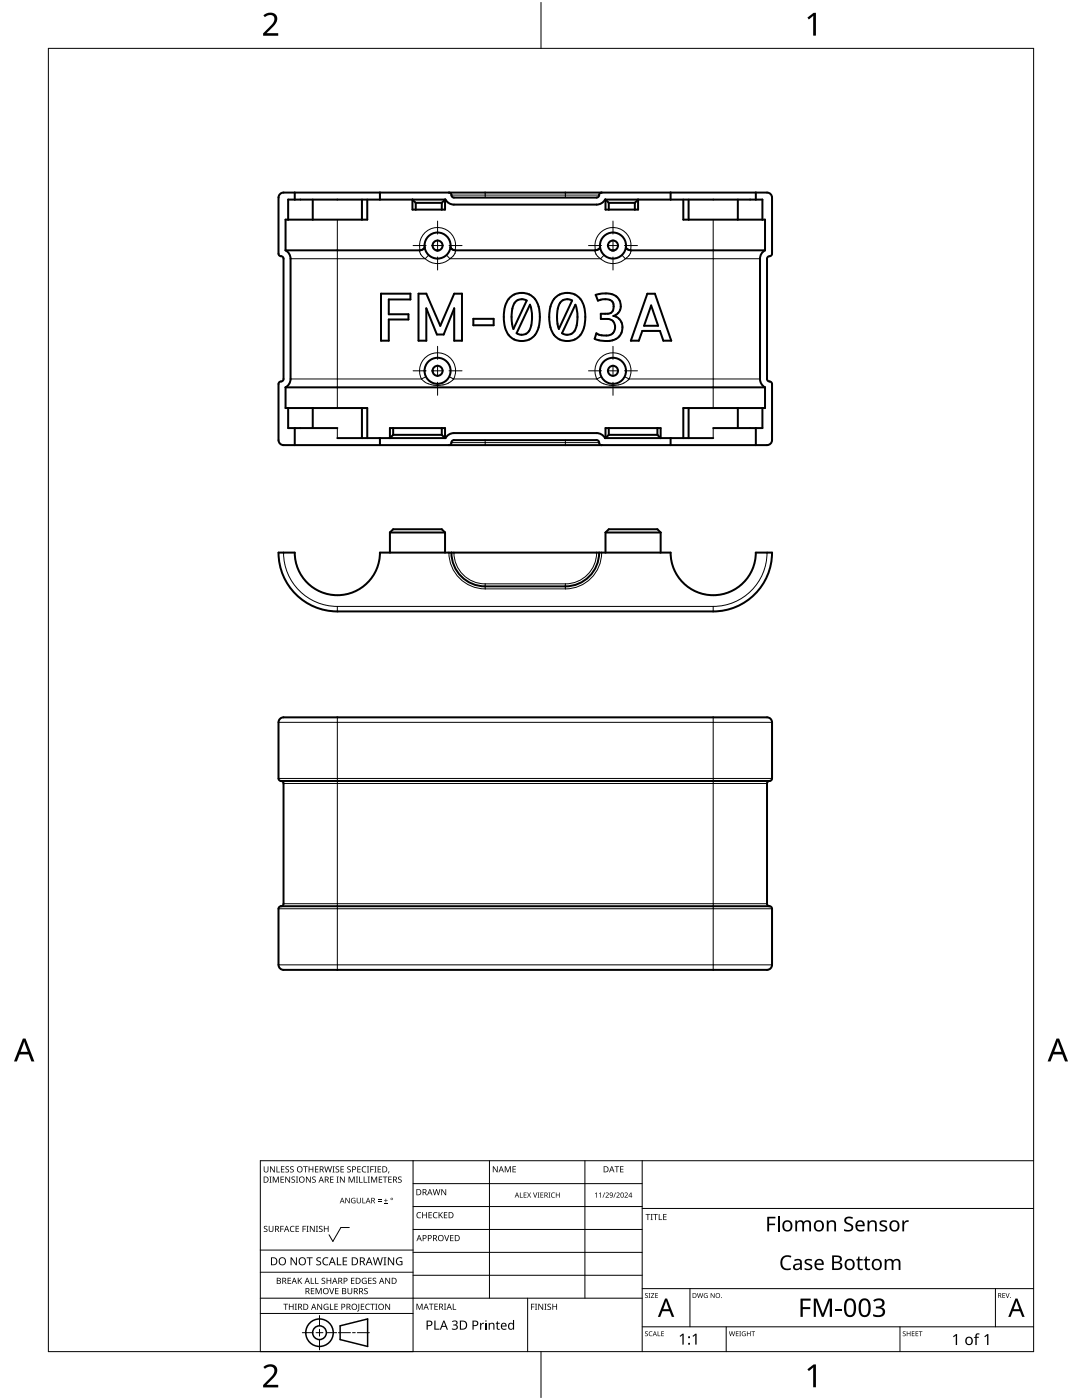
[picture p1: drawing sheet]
<svg xmlns="http://www.w3.org/2000/svg" width="216mm" height="279mm" viewBox="0 0 216 279" stroke-linecap="round" stroke-linejoin="round" font-family="sans-serif">
<g fill="none" stroke="#000" stroke-width=".4">
<path d="M55.9 38.7l.7-.3h96.5a1 1 0 0 1 1 1v11.2a.67 .67 0 0 1-.8 .6l-.2 .4v24a.67 .67 0 0 0 .7 .6l.3 .4v11.2a1 1 0 0 1-1 1h-96.5a1 1 0 0 1-1-1v-11.2a.67 .67 0 0 1 .7-.5l.3-.5v-24a.67 .67 0 0 0-.8-.5l-.2-.5v-11.2zM58.8 38.4v1.4M62.4 39.8v4M72.2 39.8v4M73.3 39.8v4h-16.3v6.2M75.8 38.4v1.4M89.6 38.4a.67 .67 0 0 1 .5 .8l.5 .2h28.5a.67 .67 0 0 0 .5-.7l.5-.3M133.8 38.4v1.4M136.3 39.8v4h16.4v6.2h-26.8l-.6-.2-.4-.5M137.4 39.8v4M147.2 39.8v4M150.8 38.4v1.4"/>
<path d="M57 50a1.9 1.9 0 0 1 1 1.6v24a1.9 1.9 0 0 1-1 1.7M57.5 43.8v-4h31.4a1.9 1.9 0 0 0 1.7 1h28.5a1.9 1.9 0 0 0 1.6-1h31.4v4M76 58.6h5.9v1.2h-4.3v2.9h3.9v1.1h-3.9v4.2h-1.6zM83 40.5h5.2M83 40.5l-.7-.7v2h6.5v-2l-.6 .7M83 40.5v1.3M83.5 58.6h1.6l2.8 6.4 2.7-6.4h1.6v9.4h-1.6v-6.5l-2.1 5.3h-1.3l-2.1-5.3v6.5h-1.6zM84.7 49.3h.1M84.7 49.3l-.3 .5-.7 .2h-26.7M87 50h.6M88.2 40.5v1.3M89.9 49.3l.4 .5 .6 .2h27.8l.7-.2 .3-.5"/>
<path d="M89.9 49.3h.1M101.7 59.4a3.5 3.5 0 0 1 3.8-.7 3.5 3.5 0 0 1 2.1 3.2 6.1 6.1 0 0 1-1.4 5.5 3.5 3.5 0 0 1-3.6 .3 3.5 3.5 0 0 1-2-3.1 6.6 6.6 0 0 1 1.1-5.2zM110.8 59.4a3.5 3.5 0 0 1 3.8-.7 3.5 3.5 0 0 1 2.1 3.2 6.1 6.1 0 0 1-1.4 5.5 3.5 3.5 0 0 1-3.7 .3 3.5 3.5 0 0 1-1.9-3.1 6.6 6.6 0 0 1 1.1-5.2zM118.9 58.8a4.4 4.4 0 0 1 4.5 .7 2.16 2.16 0 0 1-1 3.6 2.53 2.53 0 0 1 1.8 2.7 2.53 2.53 0 0 1-2.4 2.2l-.4 .1a5.7 5.7 0 0 1-2.7-.5l.3-1.1 .7 .3a3.5 3.5 0 0 0 2.6-.3 1.67 1.67 0 0 0 .4-1.8 1.67 1.67 0 0 0-1.5-1h-1.3v-1.1h.8a1.46 1.46 0 0 0 1.7-1.2 1.46 1.46 0 0 0-1.3-1.7l-1 .1-.8 .2zM119.7 49.3h.1M121.5 40.5h5.2M121.5 40.5l-.7-.7v2h6.5v-2l-.6 .7M121.5 40.5v1.3M122 50h.6M124.9 49.3h.1M126.7 40.5v1.3M129.2 58.6h1.5l3.2 9.4h-1.5l-.7-2h-3.5l-.7 2h-1.6z"/>
<path d="M152.7 50a1.9 1.9 0 0 0-1 1.6v24a1.9 1.9 0 0 0 1 1.7M57 77.3h95.7M57 77.3v4.1h16.3v6M94.5 63.6h4v1.3h-4zM102.8 60.2a1.84 1.84 0 0 1 2.3-.2l-2.7 5.7a6.9 6.9 0 0 1 .4-5.5zM105.7 60.8a6.4 6.4 0 0 1-.3 5.5 1.82 1.82 0 0 1-2.3 .2zM111.9 60.2a1.84 1.84 0 0 1 2.3-.2l-2.7 5.7a6.9 6.9 0 0 1 .4-5.5zM114.7 66a1.79 1.79 0 0 1-2.5 .5l2.6-5.7a7.1 7.1 0 0 1-.1 5.2M129.9 61l1.4 4h-2.8zM152.7 77.3v4.1h-16.4v6M57.5 81.4v4h9.8M58.8 85.4v3.4"/>
<path d="M62.4 81.4v4M67.3 87.4h21.6a1.9 1.9 0 0 1 1.7-1h28.5a1.9 1.9 0 0 1 1.6 1h21.6M72.2 81.4v6M75.8 87.4v1.4M78.5 86.8l-.7 .6v-2h11v2l-.6-.6M78.5 85.4v1.4M78.5 86.8h9.7M88.2 85.4v1.4M120.1 88.8a.67 .67 0 0 1-.6-.7l-.4-.3h-28.5a.67 .67 0 0 0-.6 .8l-.4 .2M121.5 86.8l-.7 .6v-2h11v2l-.6-.6M121.5 85.4v1.4M121.5 86.8h9.7"/>
<path d="M131.2 85.4v1.4M133.8 87.4v1.4M137.4 81.4v6M147.2 81.4v4M150.8 85.4v3.4M152.1 81.4v4h-9.8M55.6 110.3h3.2a8.5 8.5 0 0 0 8.5 8.5 8.5 8.5 0 0 0 8.5-8.5h58a8.5 8.5 0 0 0 8.5 8.5 8.5 8.5 0 0 0 8.5-8.5h3.3a11.7 11.7 0 0 1-11.8 11.7h-75a11.7 11.7 0 0 1-11.7-11.7zM77.8 106.3v4M77.8 106.3l.7-.7h9.7l.6 .7M77.8 106.3h11M88.8 106.3v4M90.1 110.3a6.7 6.7 0 0 0 6.7 6.7h16a6.7 6.7 0 0 0 6.8-6.7"/>
<path d="M120.8 106.3v4M120.8 106.3h11M120.8 106.3l.7-.7h9.7l.6 .7M131.8 106.3v4M56.1 155.9l.4 .2 .1 .3v24l-.3 .4-.2 .1M56.1 155.9l-.5-.3v-.2v-11.2a1 1 0 0 1 1-1h96.5a1 1 0 0 1 1 1v11.2l-.1 .2-.4 .3M56.1 155.9h97.5M153.6 155.9h-.3l-.2 .5v24l.2 .4 .3 .1M56.1 180.9h97.5M153.6 180.9l.4 .2 .1 .3v11.2a1 1 0 0 1-1 1h-96.5a1 1 0 0 1-1-1v-11.2v-.3l.5-.2"/>
<circle cx="87.3" cy="49" r="1"/>
<circle cx="87.3" cy="49" r="2.6"/>
<circle cx="122.3" cy="49" r="1"/>
<circle cx="122.3" cy="49" r="2.6"/>
<circle cx="87.3" cy="74" r="1"/>
<circle cx="87.3" cy="74" r="2.6"/>
<circle cx="122.3" cy="74" r="1"/>
<circle cx="122.3" cy="74" r="2.6"/>
</g>
<g fill="none" stroke="#000" stroke-width=".2">
<path d="M90.1 38.9h29.5M96.8 38.4v1M112.8 38.4v1M58 51.6h26.9M67.3 43.8v37.6M83.7 50l.3 .8 .9 .8M83.8 50a3.6 3.6 0 0 1 3.5-4.6 3.6 3.6 0 0 1 3.5 4.6M85.5 50.9l-.6 .7M89.1 50.9l.7 .7M89.8 51.6a3.6 3.6 0 0 1-4.9 0M89.8 51.6h30.1M90.9 50a2.19 2.19 0 0 1-1.1 1.6"/>
<path d="M118.7 50l.3 .8 .9 .8M118.8 50a3.6 3.6 0 0 1 3.5-4.6 3.6 3.6 0 0 1 3.5 4.6M120.5 50.9l-.6 .7M124.1 50.9l.7 .7M124.8 51.6a3.6 3.6 0 0 1-4.9 0M124.8 51.6h26.9M125.9 50a2.19 2.19 0 0 1-1.1 1.6M142.3 43.8v37.6M58 75.6h26.1M84.1 75.6a4.6 4.6 0 0 0 6.4 0M84.1 75.6a3.6 3.6 0 0 1 3.2-5.2 3.6 3.6 0 0 1 3.2 5.2M85 75.2l-.9 .4"/>
<path d="M89.6 75.2l.9 .4M90.5 75.6h28.6M119.1 75.6a4.6 4.6 0 0 0 6.4 0M119.1 75.6a3.6 3.6 0 0 1 3.2-5.2 3.6 3.6 0 0 1 3.2 5.2M120 75.2l-.9 .4M124.6 75.2l.9 .4M125.5 75.6h26.2M67.3 85.4v2M90.1 88.3h29.5M96.8 87.8v1M112.8 87.8v1M142.3 85.4v2"/>
<path d="M56.6 110.3a10.7 10.7 0 0 0 10.7 10.7M89.6 110.3a7.2 7.2 0 0 0 7.2 7.2M90.6 110.3a6.2 6.2 0 0 0 6.2 6.2M96.8 116.5v1M96.8 117.5h16M96.8 116.5h16M112.8 116.5v1M119.1 110.3a6.2 6.2 0 0 1-6.3 6.2M120.1 110.3a7.2 7.2 0 0 1-7.3 7.2M153.1 110.3a10.7 10.7 0 0 1-10.8 10.7M67.3 121v1M67.3 121h75"/>
<path d="M142.3 121v1M55.6 144.2h98.5M55.6 155.4h98.5M56.6 156.4h96.5M67.3 143.2v50.4M142.3 143.2v50.4M55.6 181.4h98.5M55.6 192.6h98.5M56.6 180.4h96.5"/>
</g>
<path d="M9.7 9.7h196.5v260h-196.5z" fill="none" stroke="#000" stroke-width=".2"/>
<path d="M107.9 .5v9.2M107.9 269.7v9.2" fill="none" stroke="#000" stroke-width=".2"/>
<g fill="#000">
<path d="M52.6 3.1a1.64 1.64 0 0 1 2.7 .4 2.52 2.52 0 0 1-1.1 2.2l-1 .9h2.3v.5h-3v-.4l1.2-1.2a1.95 1.95 0 0 0 .9-2.2 1.23 1.23 0 0 0-1.7 .1zM161.1 3.5l1.2-.9h.5v4.5h-.5v-4l-.9 .8zM52.6 272.8a1.64 1.64 0 0 1 2.7 .4 2.52 2.52 0 0 1-1.1 2.2l-1 1h2.3v.5h-3v-.5l1.2-1.2a1.95 1.95 0 0 0 .9-2.1 1.23 1.23 0 0 0-1.7 .1zM161.1 273.3l1.2-1h.5v4.6h-.5v-4l-.9 .7z"/>
<path d="M4.6 207.3h.5l1.8 4.5h-.6l-.6-1.4h-1.8l-.5 1.4h-.6zM4.8 207.9l-.7 2h1.4z"/>
<path d="M210.8 207.3h.5l1.8 4.5h-.6l-.5-1.4h-1.8l-.6 1.4h-.6zM211.1 207.9l-.7 2h1.4z"/>
</g>
<g fill="none" stroke="#000" stroke-width=".2">
<path d="M82.4 231.6v38.1h-30.5v-38.1h154.3M82.4 236.2h45.7M97.7 231.6v27.5M116.7 231.6v27.5M128.1 231.6v38.1M51.9 259.1h76.2M51.9 253.9h30.5M51.9 249.5h30.5M69.7 245h-1.7l-1.6 2.8-.7-1.4M82.4 240.8h45.7M82.4 245.4h45.7M82.4 249.9h45.7"/>
<path d="M82.4 254.5h45.7M105.3 259.1v10.6M128.1 257.2h78.1M128.1 241.2h78.1M137.7 257.2v7.6M198.6 257.2v7.6M51.9 262.1h30.5M60.3 266h2.1M63.1 266h1.3M63.8 262.5v2.1M63.8 265.3v1.4M63.8 267.3v2.1"/>
<path d="M65.1 266h2.1M67.5 266h2.4M70.3 266h.6M71.3 266h2.4M128.1 264.8h78.1M144.9 264.8v4.9M179.6 264.8v4.9"/>
</g>
<g fill="#000">
<path d="M52.6 232.8h.2v.8a.32 .32 0 0 0 .3 .3 .32 .32 0 0 0 .3-.3v-.8h.2v.8a.47 .47 0 0 1-.5 .4 .47 .47 0 0 1-.5-.5zM53.8 234.8h.4l-.1 .1v1l.1 .1h-.4l.1-.1v-1zM53.9 232.8h.2l.6 1v-1h.1v1.2h-.1l-.7-1v1h-.1zM54.4 234.8h.3l.3 1 .4-1h.2v1.2h-.1v-1l-.4 1h-.1l-.4-1v1h-.2zM55.2 232.8h.1v1h.6v.2h-.7zM56 234.8h.7v.1h-.6v.4h.5v.2h-.5v.4h.6v.1h-.7zM56.1 232.8h.6v.1h-.5v.4h.5v.1h-.5v.4h.5v.2h-.6zM57 232.9l.4-.1h.3l-.1 .1a.25 .25 0 0 0-.4-.1 .25 .25 0 0 0 0 .4 .4 .4 0 0 1 .5 .3 .4 .4 0 0 1-.3 .5 .4 .4 0 0 1-.5-.2h.2a.27 .27 0 0 0 .4-.1 .27 .27 0 0 0-.3-.3l-.2-.2zM56.9 234.8h.2l.6 1v-1h.2v1.2h-.2l-.6-1v1h-.2zM57.9 232.9l.5-.1h.2v.1a.25 .25 0 0 0-.4-.1 .25 .25 0 0 0 0 .4 .4 .4 0 0 1 .4 .3 .4 .4 0 0 1-.2 .5 .4 .4 0 0 1-.5-.2h.1a.27 .27 0 0 0 .5-.1 .27 .27 0 0 0-.4-.3l-.2-.2zM58.2 234.9l.4-.1 .3 .1-.1 .1a.25 .25 0 0 0-.4-.1 .25 .25 0 0 0 0 .4 .4 .4 0 0 1 .5 .3 .4 .4 0 0 1-.3 .5 .4 .4 0 0 1-.5-.3l.2 .1a.27 .27 0 0 0 .4-.2 .27 .27 0 0 0-.3-.3l-.2-.2zM59 234.8h.5l-.2 .1v1l.2 .1h-.5l.2-.1v-1z"/>
<path d="M60.5 232.8h.9v.1h-.4v1.1h-.1v-1.1h-.4zM61.1 234.8h.1l.7 1v-1h.1v1.2h-.2l-.6-1v1h-.1zM61.6 232.8h.1v.5h.7v-.5h.1v1.2h-.1v-.6h-.7v.6h-.1zM62.3 234.9l.5-.1 .2 .1v.1a.25 .25 0 0 0-.4-.1 .25 .25 0 0 0 0 .4 .4 .4 0 0 1 .4 .3 .4 .4 0 0 1-.2 .5 .4 .4 0 0 1-.5-.3l.1 .1a.27 .27 0 0 0 .5-.2 .27 .27 0 0 0-.4-.3l-.2-.2zM62.9 232.8h.6v.1h-.5v.4h.5v.1h-.5v.4h.5v.2h-.6zM64.7 232.8h.2l.2 1 .3-1h.2l.2 1 .3-1h.1l-.3 1.2h-.1l-.3-1.1-.3 1.1h-.2zM65.9 234.8h.6v.1h-.5v.4h.5v.2h-.5v.4h.5v.1h-.6zM66.3 232.8h.5l-.2 .1v1l.2 .1h-.5l.2-.1v-1zM67.2 234.8h.4l-.1 .1v1l.1 .1h-.4l.1-.1v-1zM67 232.9l.4-.1h.3l-.1 .1a.25 .25 0 0 0-.4-.1 .25 .25 0 0 0 0 .4 .4 .4 0 0 1 .5 .3 .4 .4 0 0 1-.3 .5 .4 .4 0 0 1-.5-.2h.2a.27 .27 0 0 0 .4-.1 .27 .27 0 0 0-.3-.3l-.2-.2zM67.9 232.8h.7v.1h-.5v.4h.5v.1h-.5v.4h.5v.2h-.7zM67.8 234.8h.2l.7 1-.1-1h.2v1.2h-.2l-.6-1v1h-.2z"/>
<path d="M69.3 232.9l.4-.1h.3l-.1 .1a.25 .25 0 0 0-.3-.1 .25 .25 0 0 0 0 .4 .4 .4 0 0 1 .4 .3 .4 .4 0 0 1-.3 .5 .4 .4 0 0 1-.4-.2h.1a.27 .27 0 0 0 .5-.1 .27 .27 0 0 0-.4-.3l-.2-.2zM69.6 234.8h.2l.4 1 .4-1h.2v1.2h-.2v-1l-.4 1h-.1l-.4-1v1h-.1zM70.2 239.2l.5-.2 .2 .1v.1a.45 .45 0 0 0-.7 .4 .45 .45 0 0 0 .6 .4v-.3h-.2v-.1h.3v.5a.6 .6 0 0 1-.8-.1 .6 .6 0 0 1 .1-.8zM71 234.8h.4l-.1 .1v1l.1 .1h-.4l.2-.1v-1zM71.7 234.8h.1v1.1h.6v.1h-.7zM71.3 232.8h.7v.1h-.6v.4h.5v.1h-.5v.4h.6v.2h-.7zM71.2 239.1h.1v.7a.28 .28 0 0 0 .3 .2 .28 .28 0 0 0 .3-.2v-.7h.1v.7a.42 .42 0 0 1-.4 .4 .42 .42 0 0 1-.4-.4zM72.6 234.8h.1v1.1h.6v.1h-.7zM72.3 232.9l.5-.2 .3 .1-.1 .1a.49 .49 0 0 0-.7 .5 .49 .49 0 0 0 .8 .4 .52 .52 0 0 1-.7 .1 .52 .52 0 0 1-.2-.6zM73.2 232.8h.5l-.2 .1v1l.2 .1h-.5l.2-.1v-1zM73.4 234.8h.4l-.1 .1v1l.1 .1h-.4l.1-.1v-1zM73.9 232.8h.7v.1h-.6v.4h.5v.2h-.5v.5h-.1z"/>
<path d="M74 234.8h.3l.3 1 .4-1h.3v1.2h-.2v-1l-.4 1h-.1l-.4-1v1h-.2zM74.7 232.8h.4l-.1 .1v1l.1 .1h-.4l.1-.1v-1zM75.4 239.7h.7v.1h-.7zM75.4 239.4h.7v.1h-.7zM75.4 232.8h.6v.1h-.5v.4h.5v.1h-.5v.4h.5v.2h-.6zM75.6 234.8h.7v.1h-.6v.4h.5v.2h-.5v.4h.6v.1h-.7zM76.4 234.8h.9v.1h-.4v1.1h-.1v-1.1h-.4zM76.9 239.2h.2v.3h.3v.2h-.3v.3h-.2v-.3h-.3v-.2h.3zM77.5 233.8h.2l-.3 .4zM77.5 234.8h.7v.1h-.6v.4h.5v.2h-.5v.4h.6v.1h-.7zM79.5 234.9l.4-.1 .2 .1v.1a.25 .25 0 0 0-.4-.1 .25 .25 0 0 0 0 .4 .4 .4 0 0 1 .5 .3 .4 .4 0 0 1-.3 .5 .4 .4 0 0 1-.5-.3l.2 .1a.27 .27 0 0 0 .4-.2 .27 .27 0 0 0-.3-.3l-.3-.2zM86.3 237.3h.2l.2 1.1 .3-1.1h.2l.3 1.1 .2-1.1h.2l-.3 1.2h-.2l-.3-1-.3 1h-.1z"/>
<path d="M88.1 237.3h.1l.7 1v-1h.1v1.2h-.2l-.6-1v1h-.1zM98.3 232.8h.2l.7 1v-1h.1v1.2h-.2l-.6-1v1h-.2zM100.7 232.8h.2l.4 .9 .4-.9h.2v1.2h-.1v-1.1l-.4 1.1h-.1l-.4-1.1v1.1h-.2zM102.3 232.8h.6v.1h-.5v.4h.5v.1h-.5v.4h.5v.2h-.6zM103.7 238h.2v.9h.4v.1h-.6zM104.5 238h.6v.1h-.5v.3h.4v.1h-.4v.4h.5v.1h-.6zM105.2 238h.1l.3 .4 .4-.4-.4 .5 .4 .5h-.2l-.2-.4-.4 .4 .3-.5zM106.4 238h.1l.3 .9 .3-.9h.1l-.3 1h-.2zM107.3 238h.3l-.1 .1v.8l.1 .1h-.3l.1-.1v-.8zM107.8 238h.6v.1h-.4v.3h.4v.1h-.4v.4h.4v.1h-.6zM109.4 238h.4l-.1 .1v.8l.1 .1h-.4l.2-.1v-.8zM110.1 238.1l.4-.1h.2v.2a.41 .41 0 0 0-.6 .3 .41 .41 0 0 0 .6 .4 .48 .48 0 0 1-.7-.1 .48 .48 0 0 1 .1-.7z"/>
<path d="M110.9 238h.1v.4h.6v-.4h.1v1h-.1v-.5h-.6v.5h-.1zM118.7 238.2l.4-.2v1h-.1v-.9l-.2 .2zM119.5 238.2l.4-.2v1h-.1v-.9l-.2 .2zM120.6 238h.1l-.3 1h-.2zM120.8 238.1a.37 .37 0 0 1 .6 0 .37 .37 0 0 1-.2 .6l-.2 .2h.5v.1h-.7l.3-.4a.27 .27 0 0 0 .3-.3 .27 .27 0 0 0-.4-.2zM122.8 238h.1l-.4 1h-.1zM122.6 232.8h.9v.1h-.3v1.1h-.2v-1.1h-.4zM123 238.1a.37 .37 0 0 1 .6 0 .37 .37 0 0 1-.2 .6l-.3 .2h.6v.1h-.7l.2-.4a.27 .27 0 0 0 .3-.3 .27 .27 0 0 0-.3-.2zM123.7 232.8h.7v.1h-.5v.4h.5v.1h-.5v.4h.5v.2h-.7zM124.6 238.1a.37 .37 0 0 1 .6 0 .37 .37 0 0 1-.2 .6l-.2 .2h.5v.1h-.7l.3-.4a.27 .27 0 0 0 .3-.3 .27 .27 0 0 0-.4-.2zM52.7 244.8l.4-.2 .3 .1-.1 .1a.25 .25 0 0 0-.4-.1 .25 .25 0 0 0 0 .4 .4 .4 0 0 1 .5 .3 .4 .4 0 0 1-.3 .5 .4 .4 0 0 1-.5-.2h.2a.27 .27 0 0 0 .4-.1 .27 .27 0 0 0-.3-.3l-.2-.2zM53.6 244.6h.2v.8a.32 .32 0 0 0 .3 .3 .32 .32 0 0 0 .3-.3v-.8h.2v.8a.47 .47 0 0 1-.5 .5 .47 .47 0 0 1-.5-.5z"/>
<path d="M55.9 244.6h.7v.2h-.5v.4h.5v.1h-.5v.6h-.2zM57.4 255h.7v.1h-.6v.4h.5v.2h-.5v.4h.6v.1h-.7zM58 244.8l.4-.2 .4 .1-.1 .1a.49 .49 0 0 0-.7 .5 .49 .49 0 0 0 .7 .4 .52 .52 0 0 1-.6 .1 .52 .52 0 0 1-.3-.6zM58 250.9h.2l.9 1.3v-1.3h.1v1.6h-.2l-.8-1.3v1.3h-.2zM59 244.6h.7v.2h-.6v.4h.5v.1h-.5v.4h.6v.2h-.7zM59.4 255h.2v.6l.5-.6h.2l-.5 .5 .5 .7h-.2l-.4-.6-.1 .6h-.2zM60.4 244.6h.6v.2h-.5v.4h.5v.1h-.5v.6h-.1zM61.2 244.6h.4l-.2 .2v.9l.2 .2h-.4l.1-.2v-.9zM61.2 250.9h1.2v.2h-.5v1.4h-.2v-1.4h-.5zM62 255h.2v1.1h.5v.1h-.7zM62 257.1h.7v.1h-.5v.4h.5v.1h-.5v.4h.5v.2h-.7zM61.8 244.6h.2l.7 1.1-.1-1.1h.2v1.3h-.2l-.6-1v1h-.2z"/>
<path d="M62.9 255h.1v1.1h.6v.1h-.7zM63 244.6h.5l-.2 .2v.9l.2 .2h-.5l.2-.2v-.9zM63 257.1h.2l.4 1 .4-1h.2v1.2h-.2v-1.1l-.4 1.1h-.1l-.4-1.1v1.1h-.1zM63.2 251.1l.3-.2 .6 .1-.2 .1a.33 .33 0 0 0-.6 .2 .33 .33 0 0 0 .4 .4 .47 .47 0 0 1 .4 .6 .47 .47 0 0 1-.7 .2h-.3v-.2h.2a.35 .35 0 0 0 .6-.2 .35 .35 0 0 0-.5-.4l-.3-.2zM63.7 244.8l.4-.2 .3 .1-.1 .1a.25 .25 0 0 0-.4-.1 .25 .25 0 0 0 0 .4 .4 .4 0 0 1 .5 .3 .4 .4 0 0 1-.3 .5 .4 .4 0 0 1-.5-.2h.2a.27 .27 0 0 0 .4-.1 .27 .27 0 0 0-.3-.3l-.2-.2zM64.2 255.1l.4-.1 .3 .1-.1 .1a.25 .25 0 0 0-.3-.1 .25 .25 0 0 0 0 .4 .4 .4 0 0 1 .4 .3 .4 .4 0 0 1-.3 .5 .4 .4 0 0 1-.4-.3l.1 .1a.27 .27 0 0 0 .5-.2 .27 .27 0 0 0-.4-.3l-.2-.2zM64.5 251.1l.6-.2 .4 .1-.1 .2a.63 .63 0 0 0-.9 .5 .63 .63 0 0 0 1 .6v.2a.83 .83 0 0 1-1.1-.3 .83 .83 0 0 1 .1-1.1zM64.6 244.6h.2v.6h.6v-.6h.2v1.3h-.2v-.6h-.6v.6h-.2zM65.7 257.1h.1l.4 1 .3-1h.2l-.4 1.2h-.2zM65.2 255h.1v.5h.6v-.5h.2v1.2h-.2v-.5h-.6v.5h-.1zM67.2 250.9h.2v1.4h.7v.2h-.9zM66.9 257.1h.6v.1h-.5v.4h.5v.1h-.5v.4h.5v.2h-.6z"/>
<path d="M68.4 250.9h.9v.2h-.7v.5h.6v.2h-.6v.5h.7v.2h-.9zM68.9 239.1h.2l.6 .9v-.9h.1v1h-.2l-.6-.9v.9h-.1zM69.3 257.1h.2v.7a.32 .32 0 0 0 .3 .4 .32 .32 0 0 0 .3-.4v-.7h.2v.7a.47 .47 0 0 1-.5 .5 .47 .47 0 0 1-.5-.5zM70 255h.7v.1h-.5v.4h.5v.2h-.5v.4h.5v.1h-.7zM72.3 239.1h.1v.9h.5v.1h-.6zM72.3 255.2l.5-.2 .4 .1-.1 .1a.5 .5 0 0 0-.8 .4 .5 .5 0 0 0 .7 .5v-.4h-.2v-.1h.4v.6a.66 .66 0 0 1-.9-.1 .66 .66 0 0 1 0-.9zM72.7 257.2l.4-.2 .3 .1-.1 .1a.25 .25 0 0 0-.4-.1 .25 .25 0 0 0 0 .4 .4 .4 0 0 1 .5 .3 .4 .4 0 0 1-.3 .5 .4 .4 0 0 1-.5-.2h.2a.27 .27 0 0 0 .5-.1 .27 .27 0 0 0-.4-.3l-.2-.2zM73.5 255h.6v.1h-.5v.4h.5v.2h-.5v.4h.5v.1h-.6zM74.4 255.1l.4-.1 .3 .1-.1 .1a.25 .25 0 0 0-.4-.1 .25 .25 0 0 0 0 .4 .4 .4 0 0 1 .5 .3 .4 .4 0 0 1-.3 .5 .4 .4 0 0 1-.5-.3l.2 .1a.27 .27 0 0 0 .4-.2 .27 .27 0 0 0-.3-.3l-.2-.2zM74.4 250.9h.2l.3 1.4 .4-1.4h.2l.4 1.4 .3-1.4h.2l-.4 1.6h-.2l-.4-1.3-.4 1.3h-.2zM76.6 240h.8v.1h-.8zM76.5 250.9h.6l-.2 .2v1.3l.2 .1h-.6l.2-.1v-1.3z"/>
<path d="M76.9 255h.2l.6 1v-1h.1v1.2h-.1l-.7-1v1h-.1zM77.4 250.9h.2l.9 1.3v-1.3h.1v1.6h-.2l-.8-1.3v1.3h-.2zM79.2 251.1l.7-.2 .4 .1-.1 .2a.65 .65 0 0 0-1 .5 .65 .65 0 0 0 .9 .6v-.4h-.3v-.2h.5v.7a.86 .86 0 0 1-1.1-.1 .86 .86 0 0 1 0-1.2zM83.3 242.1l.4-.2 .3 .1v.1a.49 .49 0 0 0-.7 .4 .49 .49 0 0 0 .7 .5 .52 .52 0 0 1-.7 0 .52 .52 0 0 1-.2-.6zM84.2 241.9h.2v.5h.6v-.5h.2v1.2h-.2v-.5h-.6v.5h-.2zM85.5 241.9h.7v.1h-.5v.4h.4v.2h-.4v.4h.5v.1h-.7zM86.5 242.1l.5-.2 .3 .1-.1 .1a.49 .49 0 0 0-.7 .4 .49 .49 0 0 0 .8 .5 .52 .52 0 0 1-.7 0 .52 .52 0 0 1-.2-.6zM87.5 241.9h.2v.6l.5-.6h.2l-.5 .5 .5 .7h-.2l-.4-.6-.1 .6h-.2zM88.6 246.5h.2l.3 1 .4-1h.1l-.4 1.2h-.1zM88.6 241.9h.7v.1h-.6v.4h.5v.2h-.5v.4h.6v.1h-.7zM89.8 246.5h.7v.1h-.5v.4h.5v.1h-.5v.5h.5v.1h-.7zM128.7 258.2l.4-.1h.2l-.1 .1a.24 .24 0 0 0-.3 0 .24 .24 0 0 0-.1 .3 .24 .24 0 0 0 .4 .1 .31 .31 0 0 1 0 .4 .31 .31 0 0 1-.5-.1 .24 .24 0 0 0 .3 .1 .24 .24 0 0 0 .1-.3l-.4-.3z"/>
<path d="M128.8 242.3h.9v.1h-.3v1.1h-.2v-1.1h-.4zM129.4 258.1h.4l-.1 .1v.7l.1 .1h-.4l.1-.1v-.7zM129.8 242.3h.5l-.2 .1v1l.2 .1h-.5l.2-.1v-1zM129.9 258.1h.6l-.5 .8h.6v.1h-.7l.5-.8h-.5zM130.3 242.3h1v.1h-.4v1.1h-.2v-1.1h-.4zM130.7 258.1h.6v.1h-.4v.3h.4v.1h-.4v.3h.4v.1h-.6zM131.4 242.3h.2v1.1h.5v.1h-.7zM132.3 242.3h.7v.1h-.5v.4h.5v.1h-.5v.5h.5v.1h-.7zM139.1 258.1h.1l.2 .8 .2-.8h.2l.2 .8 .2-.8h.1l-.2 .9h-.2l-.2-.8-.2 .8h-.2zM140.5 258.2l.4-.1h.3l-.1 .1a.4 .4 0 0 0-.6 .4 .4 .4 0 0 0 .6 .3v-.3l-.2-.1h.3v.5a.53 .53 0 0 1-.7-.1 .53 .53 0 0 1 0-.7zM141.8 258.1h.1l.6 .8v-.8h.1v.9h-.2l-.5-.8v.8h-.1zM153.1 242.8h1.6v.4h-1.2v1h1.2v.3h-1.2v1.3h-.4z"/>
<path d="M156.1 250.9a1.63 1.63 0 0 1 1.8-.2l-.1 .3a1.14 1.14 0 0 0-1.4 .1 1.14 1.14 0 0 0-.2 1.4 1.11 1.11 0 0 0 1.6 .6v.3a1.5 1.5 0 0 1-1.8-.4 1.5 1.5 0 0 1-.1-1.8zM158.7 243.6h.3v.3a.83 .83 0 0 1 1.4 0 .78 .78 0 0 1 .9-.3 .78 .78 0 0 1 .5 .7v1.5h-.3v-1.5a.54 .54 0 0 0-.7-.5 .54 .54 0 0 0-.4 .7v1.3h-.3v-1.5a.55 .55 0 0 0-.7-.5 .55 .55 0 0 0-.3 .8v1.2h-.4zM160.7 251.5a1.29 1.29 0 0 1 1.4-.1l-.2 .3-.4-.2a.35 .35 0 0 0-.6 .2 .35 .35 0 0 0 .4 .4l.1 .1a.66 .66 0 0 1 .7 .8 .66 .66 0 0 1-.9 .5l-.7-.1v-.4l.7 .2 .5-.1v-.4l-.5-.2a.65 .65 0 0 1-.5-1zM165 243.6h.3v.3a.83 .83 0 0 1 .9-.3 .83 .83 0 0 1 .6 .7v1.5h-.3v-1.4a.59 .59 0 0 0-.7-.6 .59 .59 0 0 0-.5 .8v1.2h-.3zM168.6 243.1a1.38 1.38 0 0 1 1.6-.1l-.1 .3-.4-.1a.52 .52 0 0 0-.7 0 .52 .52 0 0 0 0 .7l.3 .2a.9 .9 0 0 1 .9 1.1 .9 .9 0 0 1-1.2 .6l-.6-.1v-.4a1.03 1.03 0 0 0 1.5-.2 1.04 1.04 0 0 0-1-.9 .77 .77 0 0 1-.3-1.1zM171.3 250.8h.2v.5h.6v.3h-.6v1.2l.2 .4h.5v.2a.67 .67 0 0 1-1.1-.6v-1.2h-.3v-.2l.3-.2zM172.8 250.8h.2v.5h.6v.3h-.6v1.2l.2 .4h.4v.2a.67 .67 0 0 1-1-.6v-1.2h-.3v-.2l.3-.2zM173.1 243.6h.3v.3a.83 .83 0 0 1 1-.3 .83 .83 0 0 1 .6 .7v1.5h-.4v-1.4a.59 .59 0 0 0-.7-.6 .59 .59 0 0 0-.4 .8v1.2h-.4zM175.6 243.8a1.29 1.29 0 0 1 1.4-.1l-.1 .3-.5-.2a.35 .35 0 0 0-.6 .2 .35 .35 0 0 0 .4 .4l.2 .1a.66 .66 0 0 1 .6 .8 .66 .66 0 0 1-.8 .5l-.7-.1v-.4l.7 .2 .4-.1v-.4l-.4-.2a.65 .65 0 0 1-.6-1zM176.5 251.3h.3l.1 .3a.83 .83 0 0 1 1.3 0 .78 .78 0 0 1 .9-.3 .78 .78 0 0 1 .6 .7v1.5h-.4v-1.4a.54 .54 0 0 0-.6-.6 .54 .54 0 0 0-.4 .8v1.2h-.4v-1.4a.55 .55 0 0 0-.7-.6 .55 .55 0 0 0-.3 .8v1.2h-.4zM180.1 243.6h.2l.1 .4 .4-.4 .5-.1v.4h-.5l-.3 .3-.1 1.6h-.3zM200 258.1h.6v.1h-.5v.3h.4v.1h-.4v.3h.5v.1h-.6z"/>
<path d="M200.6 258.1h.2l.2 .8 .3-.8h.2l-.4 .9h-.1zM56.5 260.2h1v.1h-.4v1.1h-.2v-1.1h-.4zM57.6 260.2h.2v.5h.6v-.5h.2v1.2h-.2v-.6h-.6v.6h-.2zM58.8 260.2h.4l-.1 .1v1l.1 .1h-.4l.2-.1v-1zM63.3 260.2h.2l.6 1v-1h.2v1.2h-.2l-.7-1 .1 1h-.2zM64.7 260.3l.6-.1 .2 .1v.1a.5 .5 0 0 0-.8 .4 .5 .5 0 0 0 .7 .5v-.4h-.3v-.1h.4v.6a.66 .66 0 0 1-.8-.2 .66 .66 0 0 1 0-.9zM65.8 260.2h.2v1.1h.5v.1h-.7zM66.7 260.2h.7v.1h-.5v.4h.5v.1h-.5v.5h.5v.1h-.7zM71.5 260.2h.2v1.3l-.1 .2h-.3l-.1-.1 .3-.2zM72 260.2h.7v.1h-.5v.4h.4v.1h-.4v.5h.5v.1h-.7zM73 260.3l.5-.1 .3 .1-.1 .1a.49 .49 0 0 0-.7 .4 .49 .49 0 0 0 .8 .4 .52 .52 0 0 1-.7 .1 .52 .52 0 0 1-.2-.6zM73.9 260.2h.9v.1h-.4v1.1h-.1v-1.1h-.4z"/>
<path d="M74.9 260.2h.4l-.1 .1v1l.1 .1h-.4l.1-.1v-1zM76.9 260.2h.1l.7 1v-1h.1v1.2h-.1l-.7-1v1h-.1zM83.1 260.2h.2l.4 1 .4-1h.2v1.2h-.1v-1.1l-.4 1.1h-.2l-.4-1.1v1.1h-.1zM85.6 260.2h.9v.1h-.4v1.1h-.1v-1.1h-.4zM86.7 263.5h.2v1.7h.8v.2h-1zM86.7 260.2h.7v.1h-.6v.4h.5v.1h-.5v.5h.6v.1h-.7zM88.6 260.2h.4l-.1 .1v1l.1 .1h-.4l.1-.1v-1zM90.3 260.2h.2v1.1h.5v.1h-.7zM90.2 263.7a.6 .6 0 0 1 .7-.2 .6 .6 0 0 1 .4 .7l-.4 .2a.51 .51 0 0 1 .5 .7 .51 .51 0 0 1-.7 .3l-.5-.1v-.2l.3 .1a.38 .38 0 0 0 .6-.3 .38 .38 0 0 0-.5-.4h-.2v-.2h.2a.36 .36 0 0 0 .5-.4 .36 .36 0 0 0-.7-.1l-.1 .1zM95.8 264h.2v.3l.3-.3h.3v.2h-.3l-.2 .2-.1 1h-.2zM96.9 264h.2v1.4h-.2zM97.5 264h.2v.2a.52 .52 0 0 1 .6-.2 .52 .52 0 0 1 .4 .5v.9h-.3v-.9a.37 .37 0 0 0-.4-.3 .37 .37 0 0 0-.3 .5v.7h-.2z"/>
<path d="M99.2 263.7h.1v.3h.4v.2h-.4v.8l.2 .2h.2a.33 .33 0 0 1-.4 .2 .33 .33 0 0 1-.2-.4v-.8l-.2-.1 .2-.1zM106 260.2h.6v.1h-.5v.5h.5v.1h-.5v.5h-.1zM106.7 260.2h.5l-.2 .1v1l.2 .1h-.5l.2-.1v-1zM107.4 260.2h.2l.6 1v-1h.2v1.2h-.2l-.6-1v1h-.2zM108.6 260.2h.5l-.2 .1v1l.2 .1h-.5l.2-.1v-1zM109.3 260.3l.4-.1h.2v.2a.25 .25 0 0 0-.4-.1 .25 .25 0 0 0 0 .4 .4 .4 0 0 1 .5 .3 .4 .4 0 0 1-.3 .4 .4 .4 0 0 1-.5-.2l.2 .1a.27 .27 0 0 0 .4-.2 .27 .27 0 0 0-.3-.3l-.3-.2zM110.2 260.2h.2v.5h.6v-.5h.2v1.2h-.2v-.6h-.6v.6h-.2zM128.7 265.8l.4-.1h.2l-.1 .1a.24 .24 0 0 0-.3 0 .24 .24 0 0 0-.1 .3 .24 .24 0 0 0 .4 .1 .31 .31 0 0 1 0 .5 .31 .31 0 0 1-.5-.2 .24 .24 0 0 0 .3 .1 .24 .24 0 0 0 .1-.3l-.4-.2zM129.6 265.8l.3-.1h.3l-.1 .1a.39 .39 0 0 0-.5 .4 .39 .39 0 0 0 .5 .3 .46 .46 0 0 1-.6 0 .46 .46 0 0 1 .1-.7zM131.2 265.7h.1v.8h.5v.2h-.6zM131.9 265.7h.6v.1h-.4v.3h.4v.1h-.4v.4h.4v.1h-.6zM135.6 266.6l.6-.4h.2v2.1h-.2v-1.9l-.5 .4z"/>
<path d="M138.2 266.6l.6-.4h.2v2.1h-.3v-1.9l-.4 .4zM145.5 265.7h.1l.2 .8 .2-.8h.1l.3 .8 .2-.8h.1l-.3 1h-.1l-.2-.9-.3 .9h-.1zM146.8 265.7h.6v.1h-.4v.3h.3v.1h-.3v.4h.4v.1h-.6zM147.5 265.7h.4l-.2 .1v.8l.2 .1h-.4l.1-.1v-.8zM148.1 265.8l.7-.1-.1 .1a.4 .4 0 0 0-.6 .4 .4 .4 0 0 0 .6 .3v-.2l-.2-.2h.3v.5a.53 .53 0 0 1-.7-.1 .53 .53 0 0 1 0-.7zM149 265.7h.2v.4h.5v-.4h.1v1h-.1v-.5h-.5v.5h-.2zM149.9 265.7h.8v.1h-.3v.9h-.2v-.9h-.3zM159.7 259.2h2.1v.4h-1.6v1.3h1.5v.4h-1.5v1.5h-.5zM162.4 259.2h.7l1.1 3 1.1-3h.7v3.6h-.4v-3.2l-1.2 3.2h-.4l-1.2-3.2v3.2h-.4zM166.7 261.2h1.3v.4h-1.3zM174.2 259.5a1.41 1.41 0 0 1 2.3 .3 .9 .9 0 0 1-.8 1.1 .97 .97 0 0 1 .9 1.1 .97 .97 0 0 1-1.1 .8l-1.3-.1v-.5a1.29 1.29 0 0 0 1.9-.3 .74 .74 0 0 0-1-.8h-.3v-.4a.85 .85 0 0 0 .9 0 .85 .85 0 0 0 .3-.9 1.07 1.07 0 0 0-1.5 0zM180.2 265.8l.3-.1h.2v.1a.24 .24 0 0 0-.3 0 .24 .24 0 0 0-.1 .3 .24 .24 0 0 0 .3 .1 .31 .31 0 0 1 0 .5 .31 .31 0 0 1-.5-.2 .24 .24 0 0 0 .4 .1 .24 .24 0 0 0 0-.3l-.3-.2z"/>
<path d="M180.9 265.7h.2v.4h.5v-.4h.1v1h-.1v-.5h-.5v.5h-.2zM181.9 265.7h.6v.1h-.4v.3h.4v.1h-.4v.4h.4v.1h-.6zM182.7 265.7h.5v.1h-.4v.3h.4v.1h-.4v.4h.4v.1h-.5zM183.3 265.7h.8v.1h-.3v.9h-.2v-.9h-.3zM190.2 266.7l.6-.5h.2v2.2h-.3v-1.9l-.4 .4zM194.7 266.2l.3-.1h.5l-.1 .3-.4-.1-.1 .2v.3h.4v.2h-.4v1.4h-.3v-1.4h-.3v-.1l.3-.1zM196.4 266.7l.6-.5h.2v2.2h-.2v-1.9l-.5 .4z"/>
<path d="M52.6 234.8h.4a.61 .61 0 0 1 .6 .6 .61 .61 0 0 1-.6 .6h-.4zM52.8 234.9v1h.1a.48 .48 0 0 0 .5-.5 .48 .48 0 0 0-.4-.5z"/>
<path d="M59.2 233.4a.61 .61 0 0 1 1.2 0 .61 .61 0 0 1-1.2 0zM59.4 233.4a.45 .45 0 0 0 .9 0 .45 .45 0 0 0-.9 0z"/>
<path d="M59.6 235.4a.61 .61 0 0 1 1.2 0 .61 .61 0 0 1-1.2 0zM59.8 235.4a.45 .45 0 0 0 .9 0 .45 .45 0 0 0-.9 0z"/>
<path d="M63.8 232.8h.3a.35 .35 0 0 1 .5 .2 .35 .35 0 0 1-.3 .4l.4 .6h-.2l-.3-.5h-.3v.5h-.1zM63.9 232.9v.4h.2a.23 .23 0 0 0 .3-.2 .23 .23 0 0 0-.3-.2z"/>
<path d="M64 234.8h.2l.4 1.2h-.1l-.2-.4h-.4l-.2 .4h-.1zM64.1 235l-.2 .5h.4z"/>
<path d="M64.8 234.8h.3a.35 .35 0 0 1 .5 .2 .35 .35 0 0 1-.3 .5l.4 .5h-.2l-.3-.5h-.2v.5h-.2zM65 234.9v.5h.1a.23 .23 0 0 0 .3-.2 .23 .23 0 0 0-.3-.3z"/>
<path d="M70.3 232.8h.3a.41 .41 0 0 1 .4 .5 .41 .41 0 0 1-.6 .2v.5h-.1zM70.4 232.9v.5a.29 .29 0 0 0 .5-.3 .29 .29 0 0 0-.5-.2z"/>
<path d="M74.1 239.1h.3a.31 .31 0 0 1 .4 .2 .31 .31 0 0 1-.2 .4l.3 .4h-.2l-.3-.4h-.2v.4h-.1zM74.2 239.2v.4h.2a.21 .21 0 0 0 .2-.2 .21 .21 0 0 0-.2-.2z"/>
<path d="M76.3 232.8h.4a.61 .61 0 0 1 .6 .6 .61 .61 0 0 1-.7 .6h-.3zM76.5 232.9v.9h.1a.48 .48 0 0 0 .5-.4 .48 .48 0 0 0-.4-.5z"/>
<path d="M77.9 239.3a.25 .25 0 0 1 .5 0 .25 .25 0 0 1-.5 0zM78 239.3a.15 .15 0 0 0 .3 0 .15 .15 0 0 0-.3 0z"/>
<path d="M78.4 234.8h.4a.35 .35 0 0 1 .4 .2 .35 .35 0 0 1-.2 .5l.3 .5h-.2l-.3-.5h-.2v.5h-.2zM78.6 234.9v.5h.2a.23 .23 0 0 0 .2-.2 .23 .23 0 0 0-.3-.3z"/>
<path d="M83.1 237.3h.4a.61 .61 0 0 1 .6 .6 .61 .61 0 0 1-.7 .6h-.3zM83.2 237.5v.9h.2a.48 .48 0 0 0 .5-.5 .48 .48 0 0 0-.5-.4z"/>
<path d="M84.3 237.3h.4a.35 .35 0 0 1 .4 .3 .35 .35 0 0 1-.2 .4l.3 .5h-.2l-.3-.5h-.2v.5h-.2zM84.5 237.5v.4h.2a.23 .23 0 0 0 .3-.2 .23 .23 0 0 0-.3-.2z"/>
<path d="M85.7 237.3h.1l.5 1.2h-.1l-.2-.3h-.5l-.1 .3h-.2zM85.8 237.5l-.2 .5h.4z"/>
<path d="M99.9 232.7h.2l.5 1.3h-.2l-.2-.4h-.4l-.2 .4h-.1zM100 232.9l-.2 .6h.4z"/>
<path d="M103.1 238h.1l.4 1h-.1l-.2-.3h-.4l-.1 .3h-.1zM103.1 238.1l-.1 .5h.3z"/>
<path d="M108.6 238h.3a.29 .29 0 0 1 .4 .2 .29 .29 0 0 1-.2 .4l.3 .4h-.2l-.2-.4h-.2v.4h-.2zM108.8 238.1v.4h.1a.2 .2 0 0 0 .3-.2 .2 .2 0 0 0-.3-.2z"/>
<path d="M120.5 232.8h.3a.61 .61 0 0 1 .6 .6 .61 .61 0 0 1-.6 .6h-.3zM120.6 232.9v.9h.2a.48 .48 0 0 0 .5-.4 .48 .48 0 0 0-.5-.5z"/>
<path d="M121.7 238.1a.49 .49 0 0 1 .6 .3 .49 .49 0 0 1-.3 .6h-.3v-.1h.4l.1-.4a.32 .32 0 0 1-.5 0 .32 .32 0 0 1 0-.4zM121.7 238.3a.25 .25 0 0 0 .5 0 .25 .25 0 0 0-.5 0z"/>
<path d="M122 232.7h.1l.5 1.3h-.1l-.2-.4h-.5l-.1 .4h-.2zM122.1 232.9l-.2 .6h.4z"/>
<path d="M123.9 238.1h.4l.2 .5a.38 .38 0 0 1-.5 .4 .38 .38 0 0 1-.2-.6zM124 238.1v.1a.39 .39 0 0 0-.1 .4 .39 .39 0 0 0 .4 .3 .4 .4 0 0 0 .1-.5 .4 .4 0 0 0-.4-.3z"/>
<path d="M125.9 238h.1v.7h.2l-.2 .3h-.1v-.2h-.5zM125.9 238.1l-.4 .6h.4z"/>
<path d="M54.9 244.6h.3a.35 .35 0 0 1 .4 .3 .35 .35 0 0 1-.2 .4l.3 .6h-.1l-.3-.5h-.3v.5h-.1zM55 244.8v.4h.2a.23 .23 0 0 0 .3-.2 .23 .23 0 0 0-.3-.2z"/>
<path d="M55.2 255h.4a.31 .31 0 0 1 .4 .2 .31 .31 0 0 1-.2 .4 .33 .33 0 0 1 .3 .4 .33 .33 0 0 1-.4 .2h-.5zM55.4 255.7v.4h.2a.23 .23 0 0 0 .3-.2 .23 .23 0 0 0-.3-.2zM55.4 255.1v.4h.2a.21 .21 0 0 0 .3-.2 .21 .21 0 0 0-.3-.2z"/>
<path d="M54.1 250.9h.5a.79 .79 0 0 1 .7 .8 .79 .79 0 0 1-.8 .8h-.4zM54.3 251.1v1.2h.2a.62 .62 0 0 0 .6-.6 .62 .62 0 0 0-.6-.6z"/>
<path d="M56.3 255h.4a.35 .35 0 0 1 .4 .3 .35 .35 0 0 1-.2 .4l.3 .5h-.2l-.3-.5h-.2v.5h-.2zM56.5 255.1v.5h.2a.23 .23 0 0 0 .3-.2 .23 .23 0 0 0-.3-.3z"/>
<path d="M55.8 251.1a.77 .77 0 0 1 1.1 .1 .77 .77 0 0 1-.2 1.1 .77 .77 0 0 1-1-.2l-.1-.6zM56 251.2a.63 .63 0 0 0-.2 .8 .63 .63 0 0 0 .8 .3 .63 .63 0 0 0 .2-.9 .63 .63 0 0 0-.8-.2z"/>
<path d="M57.1 244.6h.2l.4 1.3h-.1l-.2-.4h-.4l-.2 .4h-.1zM57.2 244.8l-.2 .6h.4z"/>
<path d="M58.6 255h.2l.5 1.2h-.2l-.1-.3h-.5l-.2 .3h-.1zM58.7 255.2l-.2 .5h.4z"/>
<path d="M59.8 251.1a.77 .77 0 0 1 1.1 .1 .77 .77 0 0 1-.2 1.1 .77 .77 0 0 1-1.1-.2v-.6zM60 251.2a.63 .63 0 0 0-.2 .8 .63 .63 0 0 0 .8 .3 .63 .63 0 0 0 .2-.9 .63 .63 0 0 0-.8-.2z"/>
<path d="M61 257.1h.3a.35 .35 0 0 1 .4 .2 .35 .35 0 0 1-.2 .4l.3 .6h-.1l-.3-.5h-.3v.5h-.1zM61.1 257.2v.4h.2a.23 .23 0 0 0 .3-.2 .23 .23 0 0 0-.3-.2z"/>
<path d="M61.2 255h.2l.4 1.2h-.1l-.2-.3h-.4l-.2 .3h-.1zM61.3 255.2l-.2 .5h.4z"/>
<path d="M64.4 257.7a.61 .61 0 0 1 1.2 0 .61 .61 0 0 1-1.2 0zM64.6 257.7a.45 .45 0 0 0 .9 0 .45 .45 0 0 0-.9 0z"/>
<path d="M66.2 250.9h.2l.6 1.6h-.2l-.2-.5h-.6l-.2 .5h-.2zM66.3 251.1l-.3 .7h.5z"/>
<path d="M66.7 255h.2l.4 1.2h-.1l-.2-.3h-.4l-.2 .3h-.1zM66.8 255.2l-.2 .5h.4z"/>
<path d="M67.5 255h.3a.35 .35 0 0 1 .5 .3 .35 .35 0 0 1-.3 .4l.4 .5h-.2l-.3-.5h-.2v.5h-.2zM67.7 255.1v.5h.1a.23 .23 0 0 0 .3-.2 .23 .23 0 0 0-.3-.3z"/>
<path d="M68.3 257.1h.3a.31 .31 0 0 1 .4 .1 .31 .31 0 0 1-.2 .4 .33 .33 0 0 1 .3 .4 .33 .33 0 0 1-.4 .3h-.4zM68.4 257.7v.4h.3a.23 .23 0 0 0 .2-.2 .23 .23 0 0 0-.3-.2zM68.4 257.2v.4h.2a.21 .21 0 0 0 .3-.2 .21 .21 0 0 0-.3-.2z"/>
<path d="M68.2 239h.1l.5 1.1h-.2l-.1-.3h-.4l-.2 .3h-.1zM68.3 239.2l-.2 .5h.3z"/>
<path d="M68.6 255h.3a.41 .41 0 0 1 .4 .5 .41 .41 0 0 1-.6 .3v.4h-.1zM68.7 255.1v.5a.29 .29 0 0 0 .5-.2 .29 .29 0 0 0-.5-.3z"/>
<path d="M70.6 257.1h.3a.35 .35 0 0 1 .5 .2 .35 .35 0 0 1-.3 .4l.4 .6h-.2l-.3-.5h-.2v.5h-.2zM70.8 257.2v.4h.1a.23 .23 0 0 0 .3-.2 .23 .23 0 0 0-.3-.2z"/>
<path d="M70.2 250.9h.5a.79 .79 0 0 1 .7 .8 .79 .79 0 0 1-.8 .8h-.4zM70.4 251.1v1.2h.2a.62 .62 0 0 0 .6-.6 .62 .62 0 0 0-.6-.6z"/>
<path d="M71.7 257.1h.3a.35 .35 0 0 1 .4 .2 .35 .35 0 0 1-.2 .4l.3 .6h-.2l-.2-.5h-.3v.5h-.1zM71.8 257.2v.4h.2a.23 .23 0 0 0 .3-.2 .23 .23 0 0 0-.3-.2z"/>
<path d="M71 255h.4a.61 .61 0 0 1 .6 .6 .61 .61 0 0 1-.7 .6h-.3zM71.1 255.1v1h.2a.48 .48 0 0 0 .5-.5 .48 .48 0 0 0-.5-.5z"/>
<path d="M71.8 250.9h.4a.45 .45 0 0 1 .6 .3 .45 .45 0 0 1-.3 .6l.4 .7h-.2l-.4-.6h-.3v.6h-.2zM72 251.1v.6h.2a.3 .3 0 0 0 .4-.3 .3 .3 0 0 0-.4-.3z"/>
<path d="M73.4 239h.1l.4 1.1h-.1l-.1-.3h-.5l-.1 .3h-.1zM73.5 239.2l-.2 .5h.3z"/>
<path d="M73.6 250.9h.2l.6 1.6h-.2l-.2-.5h-.7l-.1 .5h-.2zM73.7 251.1l-.3 .7h.5z"/>
<path d="M76.1 255h.1l.5 1.2h-.2l-.1-.3h-.5l-.1 .3h-.2zM76.2 255.2l-.2 .5h.4z"/>
<path d="M78.2 255h.3a.61 .61 0 0 1 .6 .6 .61 .61 0 0 1-.6 .6h-.3zM78.3 255.1v1h.2a.48 .48 0 0 0 .5-.5 .48 .48 0 0 0-.5-.5z"/>
<path d="M83.6 246.5h.1l.5 1.2h-.2l-.1-.4h-.5l-.2 .4h-.1zM83.6 246.6l-.2 .6h.4z"/>
<path d="M84.3 246.5h.4a.41 .41 0 0 1 .4 .5 .41 .41 0 0 1-.6 .2v.5h-.2zM84.5 246.6v.5a.29 .29 0 0 0 .5-.2 .29 .29 0 0 0-.5-.3z"/>
<path d="M85.4 246.5h.3a.41 .41 0 0 1 .4 .5 .41 .41 0 0 1-.6 .2v.5h-.1zM85.5 246.6v.5a.29 .29 0 0 0 .5-.2 .29 .29 0 0 0-.5-.3z"/>
<path d="M86.4 246.5h.3a.35 .35 0 0 1 .5 .2 .35 .35 0 0 1-.3 .5l.4 .5h-.2l-.3-.5h-.2v.5h-.2zM86.6 246.6v.5h.1a.23 .23 0 0 0 .3-.3 .23 .23 0 0 0-.3-.2z"/>
<path d="M87.3 247.1a.61 .61 0 0 1 1.2 0 .61 .61 0 0 1-1.2 0zM87.6 247.1a.45 .45 0 0 0 .9 0 .45 .45 0 0 0-.9 0z"/>
<path d="M89.5 241.9h.4a.61 .61 0 0 1 .6 .6 .61 .61 0 0 1-.6 .6h-.4zM89.7 242v1h.1a.48 .48 0 0 0 .5-.5 .48 .48 0 0 0-.4-.5z"/>
<path d="M90.8 246.5h.3a.61 .61 0 0 1 .6 .6 .61 .61 0 0 1-.6 .6h-.3zM90.9 246.6v1h.2a.48 .48 0 0 0 .5-.5 .48 .48 0 0 0-.5-.5z"/>
<path d="M138.2 258.1h.3a.49 .49 0 0 1 .5 .5 .49 .49 0 0 1-.5 .4h-.3zM138.3 258.2v.7h.4l.1-.2v-.3z"/>
<path d="M142.7 258.6a.5 .5 0 0 1 1 0 .5 .5 0 0 1-1 0zM142.9 258.6a.36 .36 0 0 0 .7 0 .36 .36 0 0 0-.7 0z"/>
<path d="M156.4 243.8a1.08 1.08 0 0 1 1.5 .1 1.08 1.08 0 0 1-.1 1.6 1.08 1.08 0 0 1-1.6-.2 1.47 1.47 0 0 1 .2-1.5zM156.7 243.9a.85 .85 0 0 0-.2 1 .85 .85 0 0 0 .9 .5 .82 .82 0 0 0 .4-1 .82 .82 0 0 0-1.1-.5z"/>
<path d="M158.5 251.4a.9 .9 0 0 1 .9-.2 .9 .9 0 0 1 .6 .8v1.5h-.3v-.4a.71 .71 0 0 1-1.1 .3 .71 .71 0 0 1 0-1.1l1-.2a.51 .51 0 0 0-.1-.5 .51 .51 0 0 0-.6 0l-.3 .1zM158.7 252.6a.47 .47 0 0 0 .2 .7 .47 .47 0 0 0 .6-.3l.1-.6z"/>
<path d="M162.8 251.5a.94 .94 0 0 1 1.1-.2 .94 .94 0 0 1 .5 1.1h-1.5a.83 .83 0 0 0 .5 .8 .83 .83 0 0 0 .9-.2v.4a1.19 1.19 0 0 1-1.6-.3 1.19 1.19 0 0 1 .1-1.6zM163.1 251.7l-.2 .5h1.1a.54 .54 0 0 0-.3-.6 .54 .54 0 0 0-.6 .1z"/>
<path d="M162.7 243.8a1.08 1.08 0 0 1 1.5 .1 1.08 1.08 0 0 1-.1 1.6 1.08 1.08 0 0 1-1.6-.2 1.47 1.47 0 0 1 .2-1.5zM163 243.9a.85 .85 0 0 0-.2 1 .85 .85 0 0 0 .9 .5 .82 .82 0 0 0 .3-1 .82 .82 0 0 0-1-.5z"/>
<path d="M166 250.5h.9a.77 .77 0 0 1 .9 .3 .77 .77 0 0 1 0 1l-.4 .1a.8 .8 0 0 1 .7 1 .8 .8 0 0 1-1 .6h-1.1zM166.4 252.1v1h.6a.55 .55 0 0 0 .7-.5 .55 .55 0 0 0-.7-.5zM166.4 250.9v.9h.5a.5 .5 0 0 0 .7-.5 .5 .5 0 0 0-.7-.4z"/>
<path d="M168.8 251.5a1.08 1.08 0 0 1 1.6 .1 1.08 1.08 0 0 1-.2 1.6 1.08 1.08 0 0 1-1.6-.2 1.47 1.47 0 0 1 .2-1.5zM169.1 251.6a.85 .85 0 0 0-.2 1.1 .85 .85 0 0 0 .9 .5 .82 .82 0 0 0 .4-1.1 .82 .82 0 0 0-1.1-.5z"/>
<path d="M170.9 243.8a.94 .94 0 0 1 1.2-.2 .94 .94 0 0 1 .5 1.1h-1.5a.83 .83 0 0 0 .5 .8 .83 .83 0 0 0 .9-.2v.4a1.19 1.19 0 0 1-1.6-.3 1.19 1.19 0 0 1 0-1.6zM171.2 244l-.1 .4h1.1a.54 .54 0 0 0-.3-.5 .54 .54 0 0 0-.7 .1z"/>
<path d="M174.2 251.5a1.08 1.08 0 0 1 1.6 .1 1.08 1.08 0 0 1-.2 1.6 1.08 1.08 0 0 1-1.5-.2 1.47 1.47 0 0 1 .1-1.5zM174.6 251.6a.85 .85 0 0 0-.3 1.1 .85 .85 0 0 0 .9 .5 .82 .82 0 0 0 .4-1.1 .82 .82 0 0 0-1-.5z"/>
<path d="M177.7 243.8a1.08 1.08 0 0 1 1.6 .1 1.08 1.08 0 0 1-.2 1.6 1.08 1.08 0 0 1-1.5-.2 1.47 1.47 0 0 1 .1-1.5zM178.1 243.9a.85 .85 0 0 0-.3 1 .85 .85 0 0 0 .9 .5 .82 .82 0 0 0 .4-1 .82 .82 0 0 0-1-.5z"/>
<path d="M199.2 258.1h.2a.28 .28 0 0 1 .4 .1 .28 .28 0 0 1-.2 .4l.3 .4h-.2l-.2-.4h-.2v.4h-.1zM199.3 258.2v.3h.1a.19 .19 0 0 0 .3-.2 .19 .19 0 0 0-.3-.1z"/>
<path d="M59.5 260.2h.3a.35 .35 0 0 1 .4 .2 .35 .35 0 0 1-.2 .5l.3 .5h-.1l-.3-.5h-.3v.5h-.1zM59.6 260.3v.5h.2a.23 .23 0 0 0 .3-.3 .23 .23 0 0 0-.3-.2z"/>
<path d="M60.5 260.2h.4a.61 .61 0 0 1 .6 .6 .61 .61 0 0 1-.6 .6h-.4zM60.7 260.3v1h.2a.48 .48 0 0 0 .5-.5 .48 .48 0 0 0-.5-.5z"/>
<path d="M62.5 260.2h.2l.4 1.2h-.1l-.2-.4h-.4l-.2 .4h-.1zM62.6 260.3l-.2 .6h.4z"/>
<path d="M68.1 260.2h.3a.41 .41 0 0 1 .5 .5 .41 .41 0 0 1-.6 .2v.5h-.2zM68.3 260.3v.5a.29 .29 0 0 0 .4-.2 .29 .29 0 0 0-.4-.3z"/>
<path d="M69.1 260.2h.4a.35 .35 0 0 1 .4 .2 .35 .35 0 0 1-.2 .5l.3 .5h-.2l-.3-.5h-.2v.5h-.2zM69.3 260.3v.5h.2a.23 .23 0 0 0 .3-.3 .23 .23 0 0 0-.3-.2z"/>
<path d="M70.1 260.8a.61 .61 0 0 1 1.2 0 .61 .61 0 0 1-1.2 0zM70.3 260.8a.45 .45 0 0 0 .9 0 .45 .45 0 0 0-.9 0z"/>
<path d="M75.4 260.8a.61 .61 0 0 1 1.2 0 .61 .61 0 0 1-1.2 0zM75.6 260.8a.45 .45 0 0 0 .9 0 .45 .45 0 0 0-.9 0z"/>
<path d="M85 260.2h.1l.5 1.2h-.2l-.1-.4h-.5l-.2 .4h-.1zM85 260.3l-.2 .6h.4z"/>
<path d="M85.1 263.5h.5a.57 .57 0 0 1 .7 .6 .57 .57 0 0 1-.7 .6h-.2v.7h-.3zM85.4 263.7v.8a.42 .42 0 0 0 .6-.1 .42 .42 0 0 0-.1-.6z"/>
<path d="M87.6 260.2h.4a.35 .35 0 0 1 .4 .2 .35 .35 0 0 1-.2 .5l.3 .5h-.2l-.3-.5h-.2v.5h-.2zM87.8 260.3v.5h.2a.23 .23 0 0 0 .2-.3 .23 .23 0 0 0-.2-.2z"/>
<path d="M88.5 263.5h.2l.7 1.9h-.3l-.2-.6h-.7l-.2 .6h-.2zM88.6 263.8l-.3 .8h.6z"/>
<path d="M89.6 260.2h.1l.5 1.2h-.2l-.1-.4h-.5l-.2 .4h-.1zM89.6 260.3l-.2 .6h.4z"/>
<path d="M91.8 263.5h.5a.91 .91 0 0 1 .9 1 .91 .91 0 0 1-.9 .9h-.5zM92 263.7v1.5h.2a.71 .71 0 0 0 .8-.7 .71 .71 0 0 0-.7-.8z"/>
<path d="M94.3 263.5h.5a.57 .57 0 0 1 .7 .6 .57 .57 0 0 1-.8 .6h-.2v.7h-.2zM94.5 263.7v.8a.42 .42 0 0 0 .6-.1 .42 .42 0 0 0-.1-.6z"/>
<path d="M100.1 264.2a.59 .59 0 0 1 .7-.2 .59 .59 0 0 1 .3 .7h-.9a.52 .52 0 0 0 .3 .5 .52 .52 0 0 0 .5-.1v.2a.74 .74 0 0 1-.9-.1 .74 .74 0 0 1 0-1zM100.3 264.3l-.1 .3h.7l-.2-.4z"/>
<path d="M101.6 264.1l.4-.1 .4 .2v-.8h.2v2h-.2v-.2a.62 .62 0 0 1-.9 .1 .62 .62 0 0 1-.1-.9zM101.7 264.2a.5 .5 0 0 0-.1 .7 .5 .5 0 0 0 .7 .2 .51 .51 0 0 0 .1-.7 .51 .51 0 0 0-.7-.2z"/>
<path d="M130.6 265.7l.5 1-.3-.3h-.3l-.3 .3zM130.7 265.8l-.2 .4h.3z"/>
<path d="M132.7 259.2h.4l1.4 3.6h-.4l-.5-1.1h-1.4l-.5 1.1h-.4zM132.9 259.6l-.6 1.7h1.2z"/>
<path d="M168.9 259.4a1.21 1.21 0 0 1 1.3-.1 1.21 1.21 0 0 1 .6 1.3 1.84 1.84 0 0 1-.9 2.2 1.3 1.3 0 0 1-1.5-1.6l.1-1.2zM169.1 259.7l-.2 .6v1.2a.74 .74 0 0 0 .6 1 .74 .74 0 0 0 .8-.8 1.99 1.99 0 0 0-.5-2.2z"/>
<path d="M171.8 259.4a1.21 1.21 0 0 1 1.4-.1 1.21 1.21 0 0 1 .5 1.3 1.84 1.84 0 0 1-.9 2.2 1.3 1.3 0 0 1-1.5-1.6l.1-1.2zM172 259.7l-.2 .6v1.2a.74 .74 0 0 0 .6 1 .74 .74 0 0 0 .8-.8 1.99 1.99 0 0 0-.5-2.2z"/>
<path d="M192.8 267a.81 .81 0 0 1 1.2 .1 .81 .81 0 0 1-.2 1.1 .81 .81 0 0 1-1.1-.2l-.1-.6zM193.1 267.1a.6 .6 0 0 0-.2 .8 .6 .6 0 0 0 .8 .2l.1-.2a.56 .56 0 0 0 0-.7 .56 .56 0 0 0-.7-.1z"/>
<path d="M202.6 259.2h.4l1.4 3.6h-.4l-.5-1.1h-1.4l-.4 1.1h-.5zM202.8 259.6l-.6 1.7h1.2z"/>
<circle cx="144" cy="259" r=".09"/>
<circle cx="201.6" cy="259" r=".09"/>
<circle cx="97" cy="263.6" r=".14"/>
<circle cx="137.5" cy="268.2" r=".2"/>
<circle cx="137.5" cy="266.9" r=".2"/>
</g>
<g fill="none" stroke="#000" stroke-width=".3">
<path d="M67.9 264.6l5.5-1.4v5.5l-5.5-1.4z"/>
<circle cx="63.8" cy="266" r="1.37"/>
<circle cx="63.8" cy="266" r="2.74"/>
</g>
<path d="M155.3 242.7v3.1" fill="none" stroke="#000" stroke-width=".36"/>
<g fill="none" stroke="#000" stroke-width=".2">
<path d="M82.4 49h2.6M86.2 49h2.3M87.3 44.1v2.6M87.3 47.9v2.2M87.3 51.3v2.6M89.6 49h2.6M117.4 49h2.6M121.2 49h2.3M122.3 44.1v2.6M122.3 47.9v2.2M122.3 51.3v2.6M124.6 49h2.6"/>
<path d="M82.4 74h2.6M86.2 74h2.3M87.3 69.1v2.6M87.3 72.9v2.2M87.3 76.3v2.6M89.6 74h2.6M117.4 74h2.6M121.2 74h2.3M122.3 69.1v2.6M122.3 72.9v2.2M122.3 76.3v2.6M124.6 74h2.6"/>
</g>
</svg>
